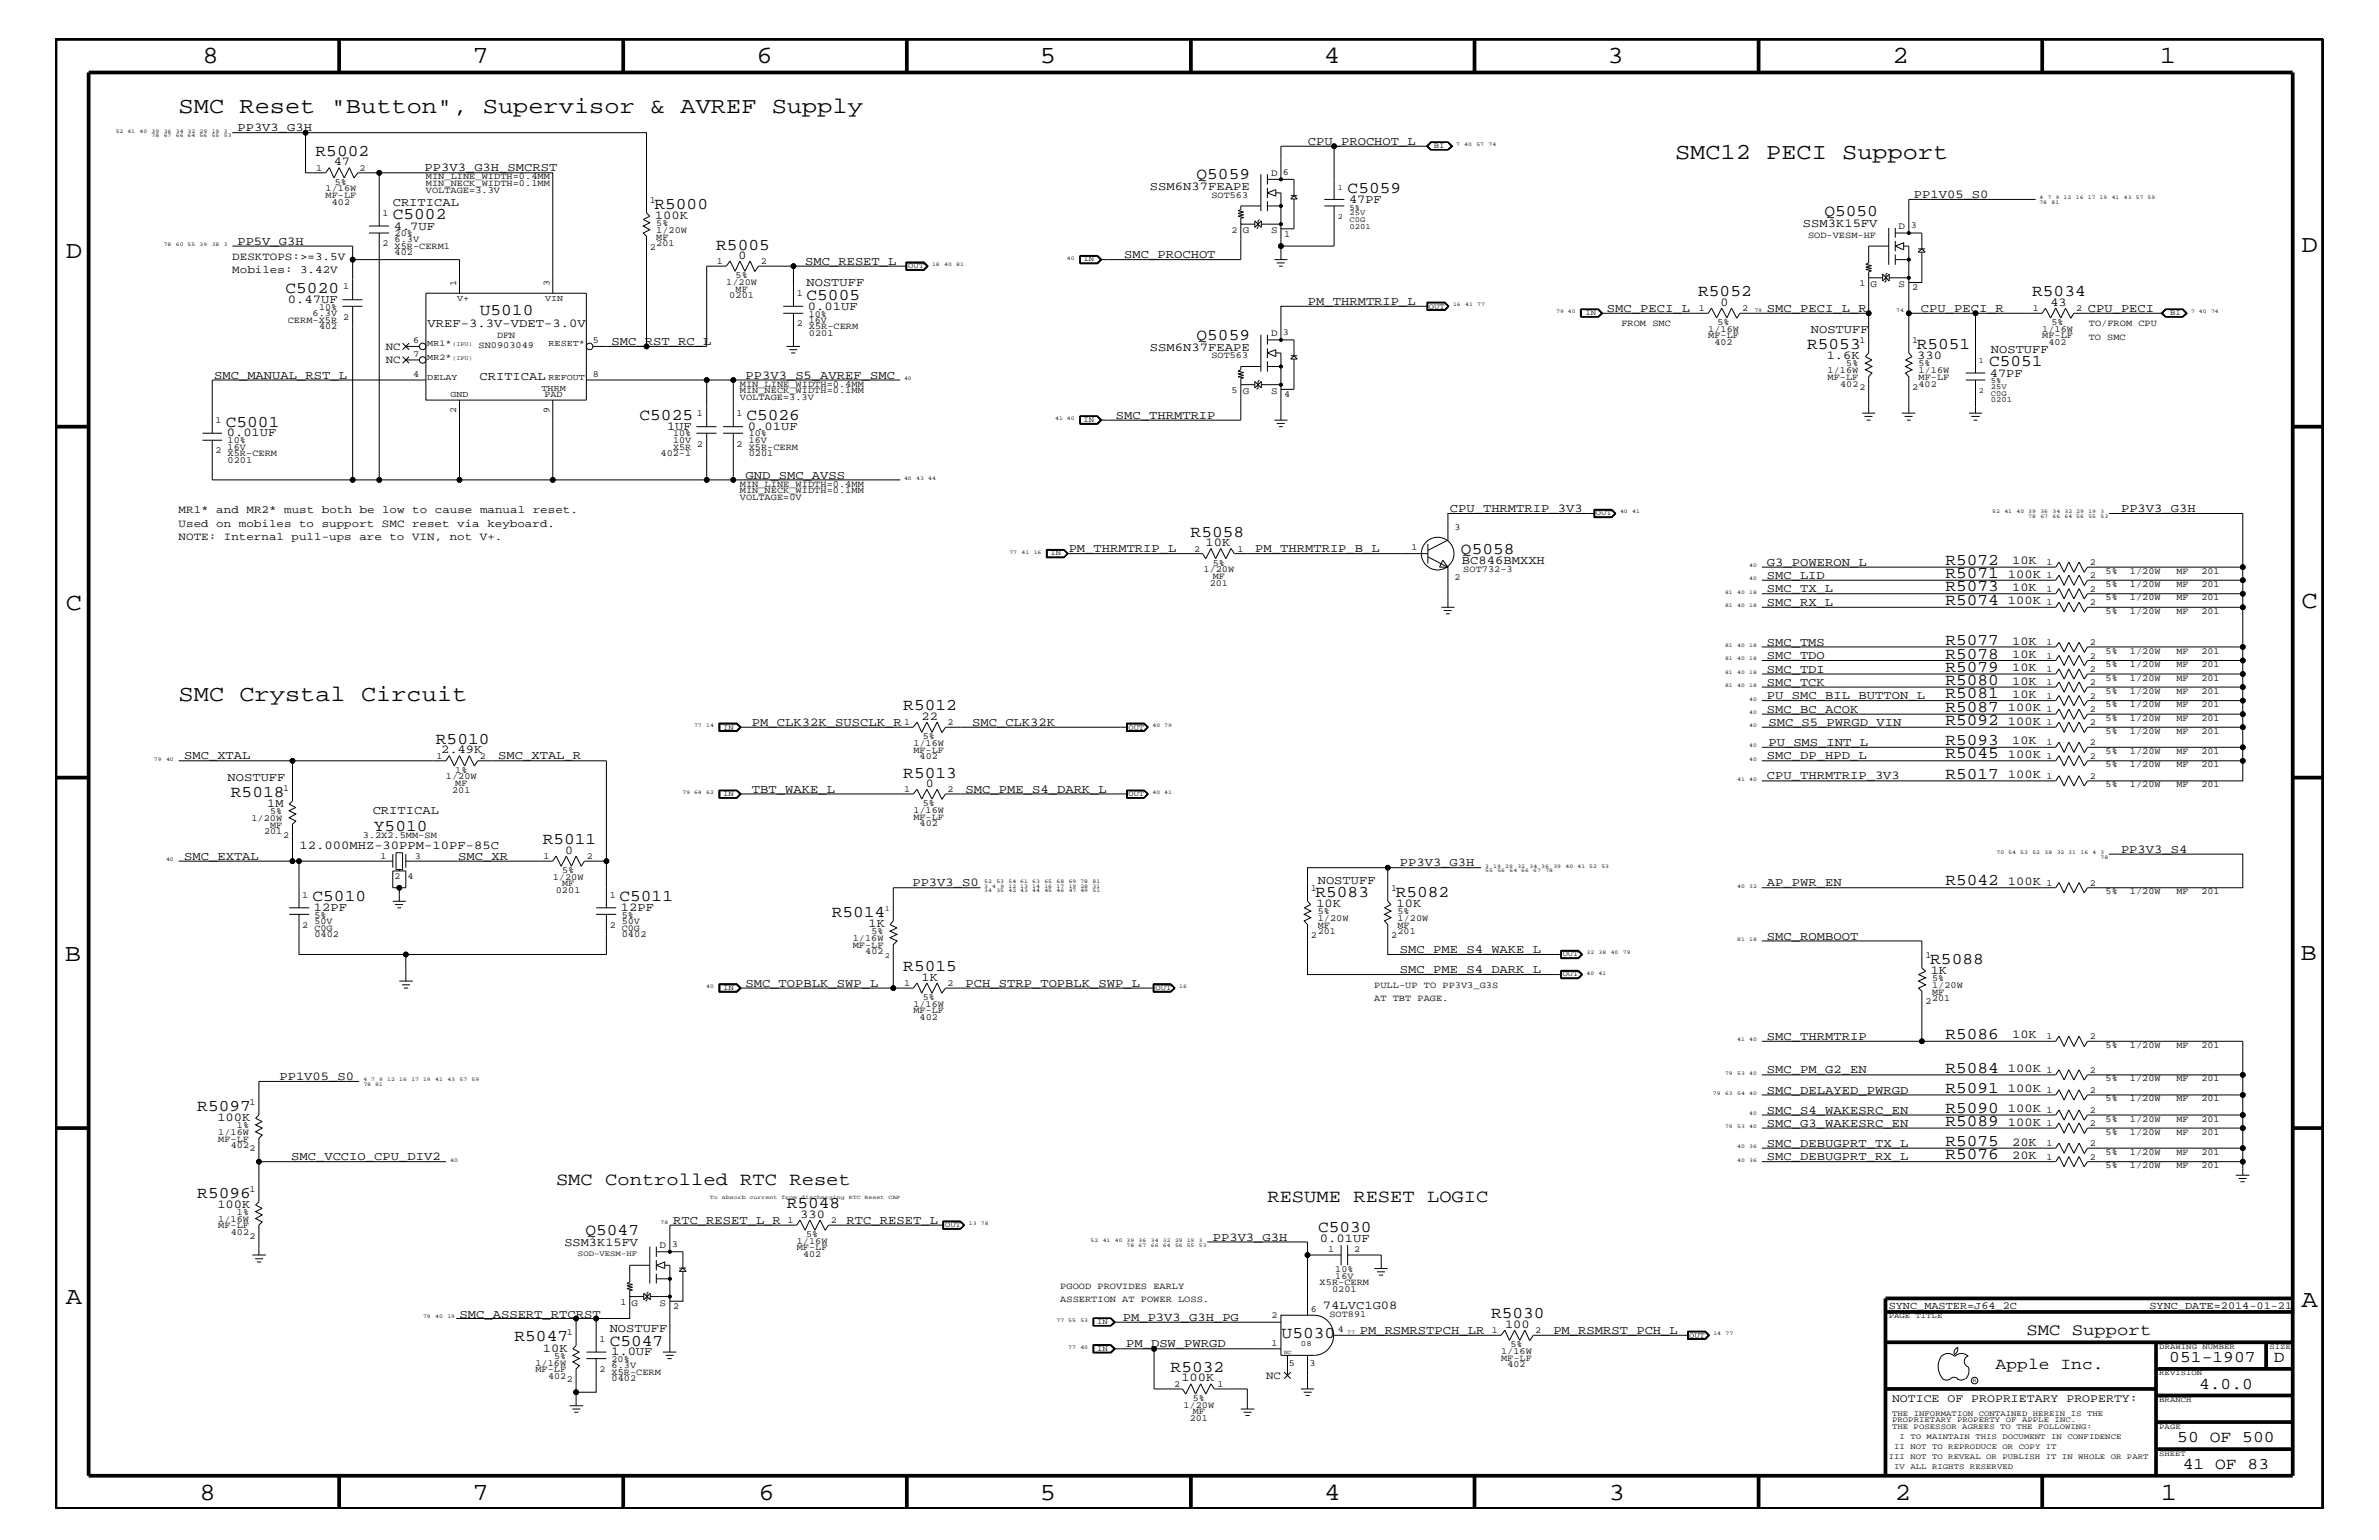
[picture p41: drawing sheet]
<svg xmlns="http://www.w3.org/2000/svg" width="432mm" height="279mm" viewBox="0 0 432 279" stroke-linecap="round" stroke-linejoin="round" font-family="sans-serif">
<defs><g id="words">
<g font-size="4.5">
<text x="36.7" y="11.5">8</text>
<text x="85.8" y="11.5">7</text>
<text x="137.3" y="11.5">6</text>
<text x="188.7" y="11.5">5</text>
<text x="240.3" y="11.5">4</text>
<text x="291.8" y="11.5">3</text>
<text x="343.5" y="11.5">2</text>
<text x="392" y="11.5">1</text>
<text x="11.9" y="46.8">D</text>
<text x="417.7" y="45.7">D</text>
<text x="11.9" y="110.6">C</text>
<text x="417.7" y="110.3">C</text>
<text x="11.8" y="174.3">B</text>
<text x="417.6" y="174.2">B</text>
<text x="11.9" y="236.7">A</text>
<text x="417.7" y="237.1">A</text>
<text x="36.2" y="272.1">8</text>
<text x="85.8" y="272.1">7</text>
<text x="137.7" y="272.1">6</text>
<text x="188.7" y="272.1">5</text>
<text x="240.4" y="272.1">4</text>
<text x="292" y="272.1">3</text>
<text x="343.9" y="272.1">2</text>
<text x="392.2" y="272.1">1</text>
</g>
<g font-size="4.1">
<text x="32.4" y="20.4">SMC Reset &quot;Button&quot;, Supervisor &amp; AVREF Supply</text>
<text x="304" y="28.9">SMC12 PECI Support</text>
<text x="32.4" y="127.1">SMC Crystal Circuit</text>
</g>
<g font-size="3.3">
<text x="100.9" y="215">SMC Controlled RTC Reset</text>
<text x="230" y="218">RESUME RESET LOGIC</text>
</g>
<g font-size="3">
<text x="57.3" y="28.3">R5002</text>
<text x="217.2" y="32.5">Q5059</text>
<text x="244.6" y="35">C5059</text>
<text x="71.3" y="39.8">C5002</text>
<text x="118.8" y="37.9">R5000</text>
<text x="331.1" y="39.2">Q5050</text>
<text x="130" y="45.3">R5005</text>
<text x="51.8" y="53.2">C5020</text>
<text x="308.2" y="53.8">R5052</text>
<text x="368.9" y="53.8">R5034</text>
<text x="87.1" y="57.2">U5010</text>
<text x="146.4" y="54.4">C5005</text>
<text x="217.2" y="61.7">Q5059</text>
<text x="328" y="63.4">R5053</text>
<text x="347.9" y="63.4">R5051</text>
<text x="361" y="66.5">C5051</text>
<text x="41" y="77.4">C5001</text>
<text x="116.1" y="76.2">C5025</text>
<text x="135.5" y="76.2">C5026</text>
<text x="216.1" y="97.4">R5058</text>
<text x="265.2" y="100.4">Q5058</text>
<text x="353.1" y="104.9">R5071</text>
<text x="353.1" y="102.5">R5072</text>
<text x="353.1" y="107.3">R5073</text>
<text x="353.1" y="109.8">R5074</text>
<text x="353.1" y="117">R5077</text>
<text x="353.1" y="119.5">R5078</text>
<text x="353.1" y="121.9">R5079</text>
<text x="353.1" y="124.3">R5080</text>
<text x="164" y="128.9">R5012</text>
<text x="353.1" y="126.7">R5081</text>
<text x="353.1" y="129.1">R5087</text>
<text x="353.1" y="131.6">R5092</text>
<text x="79.1" y="135">R5010</text>
<text x="353.1" y="135.2">R5093</text>
<text x="353.1" y="137.6">R5045</text>
<text x="164" y="141.1">R5013</text>
<text x="353.1" y="141.3">R5017</text>
<text x="41.9" y="144.6">R5018</text>
<text x="67.9" y="150.7">Y5010</text>
<text x="98.5" y="153.2">R5011</text>
<text x="353.1" y="160.6">R5042</text>
<text x="56.7" y="163.5">C5010</text>
<text x="112.4" y="163.5">C5011</text>
<text x="151" y="166.4">R5014</text>
<text x="238.8" y="162.8">R5083</text>
<text x="253.3" y="162.8">R5082</text>
<text x="164" y="176.2">R5015</text>
<text x="350.4" y="174.9">R5088</text>
<text x="353.1" y="188.6">R5086</text>
<text x="353.1" y="194.6">R5084</text>
<text x="35.8" y="201.5">R5097</text>
<text x="353.1" y="201.9">R5090</text>
<text x="353.1" y="198.2">R5091</text>
<text x="353.1" y="208">R5075</text>
<text x="353.1" y="204.3">R5089</text>
<text x="353.1" y="210.3">R5076</text>
<text x="35.8" y="217.3">R5096</text>
<text x="142.8" y="219.2">R5048</text>
<text x="106.3" y="224.1">Q5047</text>
<text x="239.2" y="223.5">C5030</text>
<text x="270.6" y="239.2">R5030</text>
<text x="93.4" y="243.4">R5047</text>
<text x="110.7" y="244.1">C5047</text>
<text x="232.6" y="242.7">U5030</text>
<text x="367.8" y="242.3">SMC Support</text>
<text x="212.5" y="248.9">R5032</text>
<text x="362.2" y="248.4">Apple Inc.</text>
<text x="393.7" y="247.1">051-1907</text>
<text x="399.2" y="252">4.0.0</text>
<text x="412.7" y="247.1">D</text>
<text x="395.2" y="261.6">50 OF 500</text>
<text x="396.2" y="266.6">41 OF 83</text>
</g>
<g font-size="2.2">
<text x="43.1" y="23.8">PP3V3_G3H</text>
<text x="237.4" y="26.3">CPU_PROCHOT_L</text>
<text x="60.6" y="30">47</text>
<text x="77" y="31.1">PP3V3_G3H_SMCRST</text>
<text x="208.7" y="34.5">SSM6N37FEAPE</text>
<text x="347.4" y="35.9">PP1V05_S0</text>
<text x="71.3" y="37.4">CRITICAL</text>
<text x="71.5" y="41.7">4.7UF</text>
<text x="118.9" y="39.7">100K</text>
<text x="244.9" y="36.8">47PF</text>
<text x="327.2" y="41.2">SSM3K15FV</text>
<text x="43.1" y="44.4">PP5V_G3H</text>
<text x="134.1" y="47">0</text>
<text x="204" y="46.8">SMC_PROCHOT</text>
<text x="146.1" y="48">SMC_RESET_L</text>
<text x="146.4" y="51.9">NOSTUFF</text>
<text x="52.2" y="55">0.47UF</text>
<text x="77.6" y="59.4">VREF-3.3V-VDET-3.0V</text>
<text x="146.6" y="56.2">0.01UF</text>
<text x="237.4" y="55.3">PM_THRMTRIP_L</text>
<text x="291.7" y="56.6">SMC_PECI_L</text>
<text x="312.3" y="55.5">0</text>
<text x="320.7" y="56.6">SMC_PECI_L_R</text>
<text x="348.7" y="56.6">CPU_PECI_R</text>
<text x="372.2" y="55.5">43</text>
<text x="379" y="56.6">CPU_PECI</text>
<text x="111" y="62.6">SMC_RST_RC_L</text>
<text x="208.7" y="63.6">SSM6N37FEAPE</text>
<text x="328.7" y="60.4">NOSTUFF</text>
<text x="331.6" y="65.1">1.6K</text>
<text x="348" y="65.1">330</text>
<text x="361.4" y="64">NOSTUFF</text>
<text x="38.9" y="68.7">SMC_MANUAL_RST_L</text>
<text x="87" y="68.9">CRITICAL</text>
<text x="135.3" y="68.7">PP3V3_S5_AVREF_SMC</text>
<text x="361.2" y="68.4">47PF</text>
<text x="202.5" y="76">SMC_THRMTRIP</text>
<text x="41.1" y="79.2">0.01UF</text>
<text x="121.1" y="78">1UF</text>
<text x="135.7" y="78">0.01UF</text>
<text x="135.3" y="86.9">GND_SMC_AVSS</text>
<text x="263.1" y="92.9">CPU_THRMTRIP_3V3</text>
<text x="385" y="92.9">PP3V3_G3H</text>
<text x="194" y="100.2">PM_THRMTRIP_L</text>
<text x="218.8" y="99.1">10K</text>
<text x="227.8" y="100.2">PM_THRMTRIP_B_L</text>
<text x="265.3" y="102.4">BC846BMXXH</text>
<text x="320.7" y="105">SMC_LID</text>
<text x="320.7" y="102.6">G3_POWERON_L</text>
<text x="320.7" y="107.5">SMC_TX_L</text>
<text x="364.4" y="104.8">100K</text>
<text x="365.2" y="102.4">10K</text>
<text x="365.2" y="107.2">10K</text>
<text x="320.7" y="109.9">SMC_RX_L</text>
<text x="364.4" y="109.7">100K</text>
<text x="320.7" y="117.2">SMC_TMS</text>
<text x="320.7" y="119.6">SMC_TDO</text>
<text x="365.2" y="117">10K</text>
<text x="365.2" y="119.3">10K</text>
<text x="320.7" y="122">SMC_TDI</text>
<text x="320.7" y="124.4">SMC_TCK</text>
<text x="365.2" y="121.8">10K</text>
<text x="365.2" y="124.2">10K</text>
<text x="136.5" y="131.7">PM_CLK32K_SUSCLK_R</text>
<text x="167.3" y="130.7">22</text>
<text x="176.4" y="131.7">SMC_CLK32K</text>
<text x="320.7" y="126.9">PU_SMC_BIL_BUTTON_L</text>
<text x="320.7" y="129.3">SMC_BC_ACOK</text>
<text x="321" y="131.7">SMC_S5_PWRGD_VIN</text>
<text x="364.4" y="129.1">100K</text>
<text x="364.4" y="131.5">100K</text>
<text x="365.2" y="126.6">10K</text>
<text x="33.4" y="137.8">SMC_XTAL</text>
<text x="80.1" y="136.7">2.49K</text>
<text x="90.4" y="137.8">SMC_XTAL_R</text>
<text x="320.7" y="137.8">SMC_DP_HPD_L</text>
<text x="321" y="135.3">PU_SMS_INT_L</text>
<text x="364.4" y="137.5">100K</text>
<text x="365.2" y="135.1">10K</text>
<text x="41.3" y="141.7">NOSTUFF</text>
<text x="136.5" y="143.9">TBT_WAKE_L</text>
<text x="168" y="142.8">0</text>
<text x="175.3" y="143.9">SMC_PME_S4_DARK_L</text>
<text x="320.7" y="141.4">CPU_THRMTRIP_3V3</text>
<text x="364.4" y="141.2">100K</text>
<text x="48.5" y="146.4">1M</text>
<text x="67.6" y="147.7">CRITICAL</text>
<text x="33.4" y="156">SMC_EXTAL</text>
<text x="54.4" y="154">12.000MHZ-30PPM-10PF-85C</text>
<text x="83.1" y="156">SMC_XR</text>
<text x="102.6" y="154.9">0</text>
<text x="385" y="154.7">PP3V3_S4</text>
<text x="165.6" y="160.8">PP3V3_S0</text>
<text x="239.2" y="160.5">NOSTUFF</text>
<text x="254.1" y="157.2">PP3V3_G3H</text>
<text x="320.7" y="160.8">AP_PWR_EN</text>
<text x="364.4" y="160.6">100K</text>
<text x="57" y="165.3">12PF</text>
<text x="112.7" y="165.3">12PF</text>
<text x="238.9" y="164.5">10K</text>
<text x="253.5" y="164.5">10K</text>
<text x="157.6" y="168.2">1K</text>
<text x="254.1" y="172.9">SMC_PME_S4_WAKE_L</text>
<text x="320.7" y="170.5">SMC_ROMBOOT</text>
<text x="135.3" y="179">SMC_TOPBLK_SWP_L</text>
<text x="167.3" y="177.9">1K</text>
<text x="175.3" y="179">PCH_STRP_TOPBLK_SWP_L</text>
<text x="254.1" y="176.6">SMC_PME_S4_DARK_L</text>
<text x="350.4" y="176.7">1K</text>
<text x="320.7" y="188.7">SMC_THRMTRIP</text>
<text x="365.2" y="188.4">10K</text>
<text x="50.7" y="195.9">PP1V05_S0</text>
<text x="320.7" y="194.8">SMC_PM_G2_EN</text>
<text x="364.4" y="194.5">100K</text>
<text x="39.5" y="203.4">100K</text>
<text x="320.7" y="202">SMC_S4_WAKESRC_EN</text>
<text x="320.7" y="198.4">SMC_DELAYED_PWRGD</text>
<text x="364.4" y="201.8">100K</text>
<text x="364.4" y="198.1">100K</text>
<text x="320.7" y="208.1">SMC_DEBUGPRT_TX_L</text>
<text x="320.7" y="204.4">SMC_G3_WAKESRC_EN</text>
<text x="364.4" y="204.2">100K</text>
<text x="365.2" y="207.9">20K</text>
<text x="52.8" y="210.5">SMC_VCCIO_CPU_DIV2</text>
<text x="320.7" y="210.5">SMC_DEBUGPRT_RX_L</text>
<text x="365.2" y="210.3">20K</text>
<text x="39.5" y="219.1">100K</text>
<text x="145.2" y="220.9">330</text>
<text x="102.4" y="226">SSM3K15FV</text>
<text x="122.2" y="222">RTC_RESET_L_R</text>
<text x="153.7" y="222">RTC_RESET_L</text>
<text x="220.1" y="225.1">PP3V3_G3H</text>
<text x="239.6" y="225.3">0.01UF</text>
<text x="83.4" y="239">SMC_ASSERT_RTCRST</text>
<text x="203.8" y="239.6">PM_P3V3_G3H_PG</text>
<text x="240.1" y="237.4">74LVC1G08</text>
<text x="98.6" y="245.2">10K</text>
<text x="110.7" y="241.7">NOSTUFF</text>
<text x="110.9" y="245.9">1.0UF</text>
<text x="204.4" y="244.5">PM_DSW_PWRGD</text>
<text x="246.8" y="242">PM_RSMRSTPCH_LR</text>
<text x="273.2" y="240.9">100</text>
<text x="281.9" y="242">PM_RSMRST_PCH_L</text>
<text x="214.4" y="250.6">100K</text>
</g>
<text font-size="2.1" x="343.4" y="254.4">NOTICE OF PROPRIETARY PROPERTY:</text>
<g font-size="2">
<text x="42.2" y="47.1">DESKTOPS:&gt;=3.5V</text>
<text x="42.2" y="49.6">Mobiles: 3.42V</text>
<text x="70" y="63.4">NC</text>
<text x="70" y="65.9">NC</text>
<text x="32.4" y="95.6">Used on mobiles to support SMC reset via keyboard.</text>
<text x="32.4" y="93.2">MR1* and MR2* must both be low to cause manual reset.</text>
<text x="32.4" y="98">NOTE: Internal pull-ups are to VIN, not V+.</text>
<text x="229.8" y="250.1">NC</text>
</g>
<g font-size="1.9">
<text x="342.8" y="237.4">SYNC_MASTER=J64_2C</text>
<text x="390.1" y="237.4">SYNC_DATE=2014-01-21</text>
</g>
<g font-size="1.8">
<text x="230.7" y="31.9">D</text>
<text x="344.6" y="41.5">D</text>
<text x="225.6" y="42.4">G</text>
<text x="230.7" y="42.4">S</text>
<text x="339.5" y="52.1">G</text>
<text x="344.6" y="52.1">S</text>
<text x="230.7" y="60.9">D</text>
<text x="225.6" y="71.5">G</text>
<text x="230.7" y="71.5">S</text>
<text x="119.7" y="226.4">D</text>
<text x="114.6" y="236.9">G</text>
<text x="119.7" y="236.9">S</text>
</g>
<g font-size="1.7">
<text x="57.4" y="31">1</text>
<text x="59.1" y="35.9">MF-LF</text>
<text x="59.1" y="34.7">1/16W</text>
<text x="60.8" y="33.6">5%</text>
<text x="65.3" y="31">2</text>
<text x="77.3" y="35">VOLTAGE=3.3V</text>
<text x="77.3" y="33.7">MIN_NECK_WIDTH=0.1MM</text>
<text x="77.3" y="32.5">MIN_LINE_WIDTH=0.4MM</text>
<text x="219.9" y="35.8">SOT563</text>
<text x="232.8" y="31.7">6</text>
<text x="60.2" y="37.2">402</text>
<text x="69.4" y="39.2">1</text>
<text x="117.9" y="36.8">1</text>
<text x="119.1" y="41">5%</text>
<text x="346.8" y="41.4">3</text>
<text x="69.4" y="44.6">2</text>
<text x="71.6" y="42.9">20%</text>
<text x="71.6" y="44">6.3V</text>
<text x="71.6" y="45.2">X5R-CERM1</text>
<text x="71.6" y="46.3">402</text>
<text x="117.9" y="45.3">2</text>
<text x="119.1" y="43.5">MF</text>
<text x="119.1" y="42.3">1/20W</text>
<text x="119.1" y="44.6">201</text>
<text x="130.1" y="47.9">1</text>
<text x="138.1" y="47.9">2</text>
<text x="223.5" y="42.3">2</text>
<text x="233.1" y="43">1</text>
<text x="328.2" y="43.1">SOD-VESM-HF</text>
<text x="62.3" y="52.5">1</text>
<text x="82.8" y="51.9" transform="rotate(-90 82.8 51.9)">1</text>
<text x="99.7" y="51.9" transform="rotate(-90 99.7 51.9)">3</text>
<text x="131.8" y="51.7">1/20W</text>
<text x="133.5" y="52.9">MF</text>
<text x="133.5" y="50.5">5%</text>
<text x="144.6" y="53.8">1</text>
<text x="337.5" y="51.9">1</text>
<text x="347" y="52.7">2</text>
<text x="52.2" y="58.5">CERM-X5R</text>
<text x="56.7" y="57.3">6.3V</text>
<text x="57.9" y="59.7">402</text>
<text x="57.9" y="56.2">10%</text>
<text x="62.3" y="58">2</text>
<text x="132.4" y="54.1">0201</text>
<text x="144.6" y="59.2">2</text>
<text x="146.8" y="59.7">X5R-CERM</text>
<text x="146.8" y="57.4">10%</text>
<text x="146.8" y="58.5">16V</text>
<text x="294.3" y="59.2">FROM SMC</text>
<text x="308.4" y="56.4">1</text>
<text x="311.7" y="59">5%</text>
<text x="316.2" y="56.4">2</text>
<text x="369" y="56.4">1</text>
<text x="372.4" y="59">5%</text>
<text x="376.9" y="56.4">2</text>
<text x="379.1" y="59.2">TO/FROM CPU</text>
<text x="75" y="64.7">7</text>
<text x="75" y="62.3">6</text>
<text x="86.9" y="63.2">SN0903049</text>
<text x="90.2" y="61.3">DFN</text>
<text x="107.6" y="62.3">5</text>
<text x="146.8" y="60.9">0201</text>
<text x="219.9" y="64.9">SOT563</text>
<text x="232.8" y="60.8">3</text>
<text x="310" y="61.4">MF-LF</text>
<text x="310" y="60.2">1/16W</text>
<text x="311.2" y="62.6">402</text>
<text x="337.5" y="62.3">1</text>
<text x="347" y="62.3">1</text>
<text x="370.7" y="61.4">MF-LF</text>
<text x="370.7" y="60.2">1/16W</text>
<text x="371.8" y="62.6">402</text>
<text x="379.1" y="61.7">TO SMC</text>
<text x="75" y="68.4">4</text>
<text x="107.6" y="68.4">8</text>
<text x="134.3" y="70.1">MIN_LINE_WIDTH=0.4MM</text>
<text x="134.3" y="71.3">MIN_NECK_WIDTH=0.1MM</text>
<text x="223.5" y="71.3">5</text>
<text x="331.7" y="67.7">1/16W</text>
<text x="331.7" y="68.9">MF-LF</text>
<text x="334" y="70.1">402</text>
<text x="335.1" y="66.5">5%</text>
<text x="337.5" y="70.7">2</text>
<text x="347" y="70.7">2</text>
<text x="348.2" y="68.9">MF-LF</text>
<text x="348.2" y="70.1">402</text>
<text x="348.2" y="67.7">1/16W</text>
<text x="348.2" y="66.5">5%</text>
<text x="39.1" y="76.8">1</text>
<text x="82.8" y="74.9" transform="rotate(-90 82.8 74.9)">2</text>
<text x="98.8" y="72.1">PAD</text>
<text x="99.7" y="74.9" transform="rotate(-90 99.7 74.9)">9</text>
<text x="126.5" y="75.6">1</text>
<text x="133.7" y="75.6">1</text>
<text x="134.3" y="72.6">VOLTAGE=3.3V</text>
<text x="233.1" y="72.1">4</text>
<text x="39.1" y="82.2">2</text>
<text x="41.3" y="82.7">X5R-CERM</text>
<text x="41.3" y="83.9">0201</text>
<text x="41.3" y="80.5">10%</text>
<text x="41.3" y="81.6">16V</text>
<text x="119.9" y="82.7">402-1</text>
<text x="122.2" y="81.6">X5R</text>
<text x="122.2" y="79.2">10%</text>
<text x="122.2" y="80.3">10V</text>
<text x="126.5" y="81.1">2</text>
<text x="133.7" y="81.1">2</text>
<text x="135.9" y="81.6">X5R-CERM</text>
<text x="135.9" y="82.7">0201</text>
<text x="135.9" y="79.2">10%</text>
<text x="135.9" y="80.3">16V</text>
<text x="134.3" y="88.3">MIN_LINE_WIDTH=0.4MM</text>
<text x="134.3" y="89.5">MIN_NECK_WIDTH=0.1MM</text>
<text x="134.3" y="90.7">VOLTAGE=0V</text>
<text x="216.7" y="100.1">2</text>
<text x="224.6" y="100.1">1</text>
<text x="256.2" y="99.9">1</text>
<text x="264" y="96.2">3</text>
<text x="218.4" y="103.8">1/20W</text>
<text x="219.6" y="106.3">201</text>
<text x="220.1" y="105">MF</text>
<text x="220.1" y="102.6">5%</text>
<text x="264" y="105.3">2</text>
<text x="265.6" y="103.8">SOT732-3</text>
<text x="371.4" y="104.9">1</text>
<text x="371.4" y="102.5">1</text>
<text x="371.4" y="107.4">1</text>
<text x="379.3" y="104.9">2</text>
<text x="379.3" y="102.5">2</text>
<text x="379.3" y="107.4">2</text>
<text x="382.2" y="106.5">5%</text>
<text x="382.2" y="104.1">5%</text>
<text x="386.6" y="106.5">1/20W</text>
<text x="386.6" y="104.1">1/20W</text>
<text x="395.1" y="106.5">MF</text>
<text x="395.1" y="104.1">MF</text>
<text x="399.6" y="106.5">201</text>
<text x="399.6" y="104.1">201</text>
<text x="371.4" y="109.8">1</text>
<text x="379.3" y="109.8">2</text>
<text x="382.2" y="108.9">5%</text>
<text x="382.2" y="111.4">5%</text>
<text x="386.6" y="108.9">1/20W</text>
<text x="386.6" y="111.4">1/20W</text>
<text x="395.1" y="108.9">MF</text>
<text x="395.1" y="111.4">MF</text>
<text x="399.6" y="108.9">201</text>
<text x="399.6" y="111.4">201</text>
<text x="371.4" y="117">1</text>
<text x="371.4" y="119.5">1</text>
<text x="379.3" y="117">2</text>
<text x="379.3" y="119.5">2</text>
<text x="382.2" y="118.6">5%</text>
<text x="386.6" y="118.6">1/20W</text>
<text x="395.1" y="118.6">MF</text>
<text x="399.6" y="118.6">201</text>
<text x="371.4" y="121.9">1</text>
<text x="371.4" y="124.3">1</text>
<text x="379.3" y="121.9">2</text>
<text x="379.3" y="124.3">2</text>
<text x="382.2" y="121">5%</text>
<text x="382.2" y="123.5">5%</text>
<text x="382.2" y="125.9">5%</text>
<text x="386.6" y="121">1/20W</text>
<text x="386.6" y="123.5">1/20W</text>
<text x="386.6" y="125.9">1/20W</text>
<text x="395.1" y="121">MF</text>
<text x="395.1" y="123.5">MF</text>
<text x="395.1" y="125.9">MF</text>
<text x="399.6" y="121">201</text>
<text x="399.6" y="123.5">201</text>
<text x="399.6" y="125.9">201</text>
<text x="164.1" y="131.6">1</text>
<text x="172" y="131.6">2</text>
<text x="371.4" y="126.8">1</text>
<text x="371.4" y="129.1">1</text>
<text x="371.4" y="131.6">1</text>
<text x="379.3" y="126.8">2</text>
<text x="379.3" y="129.1">2</text>
<text x="379.3" y="131.6">2</text>
<text x="382.2" y="128.3">5%</text>
<text x="382.2" y="130.8">5%</text>
<text x="386.6" y="128.3">1/20W</text>
<text x="386.6" y="130.8">1/20W</text>
<text x="395.1" y="128.3">MF</text>
<text x="395.1" y="130.8">MF</text>
<text x="399.6" y="128.3">201</text>
<text x="399.6" y="130.8">201</text>
<text x="79.2" y="137.7">1</text>
<text x="87.1" y="137.7">2</text>
<text x="165.8" y="136.6">MF-LF</text>
<text x="165.8" y="135.3">1/16W</text>
<text x="166.9" y="137.8">402</text>
<text x="167.5" y="134.1">5%</text>
<text x="371.4" y="135.2">1</text>
<text x="371.4" y="137.7">1</text>
<text x="379.3" y="135.2">2</text>
<text x="379.3" y="137.7">2</text>
<text x="382.2" y="133.2">5%</text>
<text x="382.2" y="136.8">5%</text>
<text x="386.6" y="133.2">1/20W</text>
<text x="386.6" y="136.8">1/20W</text>
<text x="395.1" y="133.2">MF</text>
<text x="395.1" y="136.8">MF</text>
<text x="399.6" y="133.2">201</text>
<text x="399.6" y="136.8">201</text>
<text x="51.4" y="143.5">1</text>
<text x="80.9" y="141.4">1/20W</text>
<text x="82.1" y="143.9">201</text>
<text x="82.6" y="140.2">1%</text>
<text x="82.6" y="142.6">MF</text>
<text x="164.1" y="143.7">1</text>
<text x="172" y="143.7">2</text>
<text x="371.4" y="141.3">1</text>
<text x="379.3" y="141.3">2</text>
<text x="382.2" y="142.9">5%</text>
<text x="382.2" y="139.2">5%</text>
<text x="386.6" y="142.9">1/20W</text>
<text x="386.6" y="139.2">1/20W</text>
<text x="395.1" y="142.9">MF</text>
<text x="395.1" y="139.2">MF</text>
<text x="399.6" y="142.9">201</text>
<text x="399.6" y="139.2">201</text>
<text x="45.6" y="149">1/20W</text>
<text x="49" y="147.7">5%</text>
<text x="165.8" y="148.7">MF-LF</text>
<text x="165.8" y="147.5">1/16W</text>
<text x="166.9" y="149.9">402</text>
<text x="167.5" y="146.2">5%</text>
<text x="47.9" y="151.3">201</text>
<text x="49" y="150.1">MF</text>
<text x="51.4" y="152">2</text>
<text x="65.8" y="152.1">3.2X2.5MM-SM</text>
<text x="69" y="155.8">1</text>
<text x="75.3" y="155.8">3</text>
<text x="98.6" y="155.8">1</text>
<text x="106.5" y="155.8">2</text>
<text x="71.6" y="159.5">2</text>
<text x="74" y="159.5">4</text>
<text x="100.3" y="159.6">1/20W</text>
<text x="100.9" y="162">0201</text>
<text x="102" y="160.8">MF</text>
<text x="102" y="158.4">5%</text>
<text x="237.9" y="161.7">1</text>
<text x="252.5" y="161.7">1</text>
<text x="371.4" y="160.7">1</text>
<text x="379.3" y="160.7">2</text>
<text x="54.9" y="162.8">1</text>
<text x="57.1" y="167.6">50V</text>
<text x="57.1" y="166.5">5%</text>
<text x="110.7" y="162.8">1</text>
<text x="112.9" y="167.6">50V</text>
<text x="112.9" y="166.5">5%</text>
<text x="239.2" y="165.9">5%</text>
<text x="239.2" y="167.1">1/20W</text>
<text x="253.7" y="167.1">1/20W</text>
<text x="253.7" y="165.9">5%</text>
<text x="382.2" y="162.2">5%</text>
<text x="386.6" y="162.2">1/20W</text>
<text x="395.1" y="162.2">MF</text>
<text x="399.6" y="162.2">201</text>
<text x="54.9" y="168.3">2</text>
<text x="57.1" y="168.9">C0G</text>
<text x="57.1" y="170">0402</text>
<text x="110.7" y="168.3">2</text>
<text x="112.9" y="168.9">C0G</text>
<text x="112.9" y="170">0402</text>
<text x="154.8" y="172">MF-LF</text>
<text x="154.8" y="170.7">1/16W</text>
<text x="157.1" y="173.2">402</text>
<text x="158.2" y="169.5">5%</text>
<text x="237.9" y="170.1">2</text>
<text x="239.2" y="169.5">201</text>
<text x="239.2" y="168.3">MF</text>
<text x="252.5" y="170.1">2</text>
<text x="253.7" y="168.3">MF</text>
<text x="253.7" y="169.5">201</text>
<text x="349.5" y="173.8">1</text>
<text x="164.1" y="178.8">1</text>
<text x="172" y="178.8">2</text>
<text x="249.4" y="179.3">PULL-UP TO PP3V3_G3S</text>
<text x="350.7" y="178">5%</text>
<text x="350.7" y="179.3">1/20W</text>
<text x="165.8" y="183.8">MF-LF</text>
<text x="165.8" y="182.7">1/16W</text>
<text x="166.9" y="185">402</text>
<text x="167.5" y="181.4">5%</text>
<text x="249.4" y="181.6">AT TBT PAGE.</text>
<text x="349.5" y="182.2">2</text>
<text x="350.7" y="181.6">201</text>
<text x="350.7" y="180.5">MF</text>
<text x="371.4" y="188.6">1</text>
<text x="379.3" y="188.6">2</text>
<text x="382.2" y="190.2">5%</text>
<text x="386.6" y="190.2">1/20W</text>
<text x="395.1" y="190.2">MF</text>
<text x="399.6" y="190.2">201</text>
<text x="371.4" y="194.7">1</text>
<text x="379.3" y="194.7">2</text>
<text x="382.2" y="196.2">5%</text>
<text x="386.6" y="196.2">1/20W</text>
<text x="395.1" y="196.2">MF</text>
<text x="399.6" y="196.2">201</text>
<text x="45.3" y="200.4">1</text>
<text x="371.4" y="201.9">1</text>
<text x="371.4" y="198.2">1</text>
<text x="379.3" y="201.9">2</text>
<text x="379.3" y="198.2">2</text>
<text x="382.2" y="203.5">5%</text>
<text x="382.2" y="199.8">5%</text>
<text x="386.6" y="203.5">1/20W</text>
<text x="386.6" y="199.8">1/20W</text>
<text x="395.1" y="203.5">MF</text>
<text x="395.1" y="199.8">MF</text>
<text x="399.6" y="203.5">201</text>
<text x="399.6" y="199.8">201</text>
<text x="39.6" y="205.9">1/16W</text>
<text x="39.6" y="207.1">MF-LF</text>
<text x="41.9" y="208.3">402</text>
<text x="43" y="204.7">1%</text>
<text x="45.3" y="208.9">2</text>
<text x="371.4" y="204.3">1</text>
<text x="371.4" y="208">1</text>
<text x="379.3" y="204.3">2</text>
<text x="379.3" y="208">2</text>
<text x="382.2" y="209.6">5%</text>
<text x="382.2" y="205.9">5%</text>
<text x="386.6" y="209.6">1/20W</text>
<text x="386.6" y="205.9">1/20W</text>
<text x="395.1" y="209.6">MF</text>
<text x="395.1" y="205.9">MF</text>
<text x="399.6" y="209.6">201</text>
<text x="399.6" y="205.9">201</text>
<text x="371.4" y="210.4">1</text>
<text x="379.3" y="210.4">2</text>
<text x="382.2" y="211.9">5%</text>
<text x="386.6" y="211.9">1/20W</text>
<text x="395.1" y="211.9">MF</text>
<text x="399.6" y="211.9">201</text>
<text x="39.6" y="221.7">1/16W</text>
<text x="43" y="220.4">1%</text>
<text x="45.3" y="216.2">1</text>
<text x="142.9" y="221.9">1</text>
<text x="150.8" y="221.9">2</text>
<text x="39.6" y="222.9">MF-LF</text>
<text x="41.9" y="224.1">402</text>
<text x="45.3" y="224.7">2</text>
<text x="121.9" y="226.3">3</text>
<text x="144.6" y="226.9">MF-LF</text>
<text x="144.6" y="225.7">1/16W</text>
<text x="146.3" y="224.5">5%</text>
<text x="241" y="227.1">1</text>
<text x="245.8" y="227.1">2</text>
<text x="145.8" y="228.1">402</text>
<text x="192.4" y="233.8">PGOOD PROVIDES EARLY</text>
<text x="239.5" y="233.2">X5R-CERM</text>
<text x="242.4" y="232">16V</text>
<text x="242.4" y="230.7">10%</text>
<text x="112.6" y="236.8">1</text>
<text x="122.2" y="237.5">2</text>
<text x="192.4" y="236.2">ASSERTION AT POWER LOSS.</text>
<text x="230.8" y="239.2">2</text>
<text x="237.9" y="238">6</text>
<text x="241.3" y="238.9">SOT891</text>
<text x="241.8" y="234.4">0201</text>
<text x="102.9" y="242.3">1</text>
<text x="108.8" y="243.5">1</text>
<text x="230.8" y="244.1">1</text>
<text x="242.8" y="241.7">4</text>
<text x="270.8" y="241.9">1</text>
<text x="272.5" y="245.6">1/16W</text>
<text x="274.2" y="244.5">5%</text>
<text x="278.6" y="241.9">2</text>
<text x="97.2" y="247.8">1/16W</text>
<text x="97.2" y="248.9">MF-LF</text>
<text x="99.5" y="250.1">402</text>
<text x="100.6" y="246.5">5%</text>
<text x="102.9" y="250.7">2</text>
<text x="108.8" y="248.9">2</text>
<text x="111" y="247.1">20%</text>
<text x="111" y="248.2">6.3V</text>
<text x="111" y="250.6">0402</text>
<text x="111" y="249.5">X5R-CERM</text>
<text x="213.1" y="251.6">2</text>
<text x="221" y="251.6">1</text>
<text x="233.9" y="247.8">5</text>
<text x="237.7" y="247.8">3</text>
<text x="272.5" y="246.9">MF-LF</text>
<text x="273.6" y="248.1">402</text>
<text x="214.8" y="255.4">1/20W</text>
<text x="215.9" y="257.8">201</text>
<text x="216.5" y="256.6">MF</text>
<text x="216.5" y="254.2">5%</text>
</g>
<g font-size="1.6">
<text x="83" y="54.6">V+</text>
<text x="99" y="54.6">VIN</text>
<text x="77.6" y="62.9">MR1*</text>
<text x="77.6" y="65.3">MR2*</text>
<text x="99.6" y="62.9">RESET*</text>
<text x="77.6" y="68.9">DELAY</text>
<text x="98.3" y="70.9">THRM</text>
<text x="99.6" y="68.9">REFOUT</text>
<text x="81.8" y="72.1">GND</text>
</g>
<g font-size="1.4">
<text x="260.3" y="26.9">BI</text>
<text x="242.8" y="34.4">1</text>
<text x="242.8" y="39.8">2</text>
<text x="244.9" y="38">5%</text>
<text x="244.9" y="41.5">0201</text>
<text x="244.9" y="40.3">C0G</text>
<text x="244.9" y="39.1">25V</text>
<text x="196.7" y="47.4">IN</text>
<text x="164.8" y="48.7">OUT</text>
<text x="259.3" y="56">OUT</text>
<text x="287.8" y="57.2">IN</text>
<text x="393.9" y="57.2">BI</text>
<text x="359.2" y="65.9">1</text>
<text x="359.2" y="71.3">2</text>
<text x="361.4" y="70.6">25V</text>
<text x="361.4" y="71.8">C0G</text>
<text x="361.4" y="69.5">5%</text>
<text x="196.7" y="76.6">IN</text>
<text x="361.4" y="73">0201</text>
<text x="289.6" y="93.5">OUT</text>
<text x="190.7" y="100.8">IN</text>
<text x="131.2" y="132.4">IN</text>
<text x="204.8" y="132.4">OUT</text>
<text x="131.2" y="144.5">IN</text>
<text x="204.8" y="144.5">OUT</text>
<text x="160.6" y="165.3">1</text>
<text x="160.6" y="173.8">2</text>
<text x="283.6" y="173.5">OUT</text>
<text x="131.2" y="179.6">IN</text>
<text x="209.7" y="179.6">OUT</text>
<text x="283.6" y="177.2">OUT</text>
<text x="104.9" y="228">SOD-VESM-HF</text>
<text x="171.5" y="222.6">OUT</text>
<text x="342.8" y="239.2">PAGE TITLE</text>
<text x="199.1" y="240.2">IN</text>
<text x="199.1" y="245.1">IN</text>
<text x="236.1" y="244.1">08</text>
<text x="306.6" y="242.7">OUT</text>
<text x="391.9" y="244.7">DRAWING NUMBER</text>
<text x="411.9" y="244.7">SIZE</text>
<text x="391.9" y="249.5">REVISION</text>
<text x="343.4" y="256.8">THE INFORMATION CONTAINED HEREIN IS THE</text>
<text x="391.9" y="254.4">BRANCH</text>
<text x="343.4" y="258">PROPRIETARY PROPERTY OF APPLE INC.</text>
<text x="343.4" y="259.3">THE POSESSOR AGREES TO THE FOLLOWING:</text>
<text x="343.8" y="262.9">II NOT TO REPRODUCE OR COPY IT</text>
<text x="344.8" y="261.1">I TO MAINTAIN THIS DOCUMENT IN CONFIDENCE</text>
<text x="391.9" y="259.3">PAGE</text>
<text x="342.8" y="264.7">III NOT TO REVEAL OR PUBLISH IT IN WHOLE OR PART</text>
<text x="343.8" y="266.6">IV ALL RIGHTS RESERVED</text>
<text x="391.9" y="264.1">SHEET</text>
</g>
<g font-size="1.1">
<text x="82.1" y="62.9">(IPU)</text>
<text x="82.1" y="65.3">(IPU)</text>
</g>
<g font-size="1">
<text x="21" y="24.1">52 41</text>
<text x="25.3" y="24.1">40</text>
<text x="27.5" y="24.9">78</text>
<text x="27.5" y="24.1">39</text>
<text x="29.7" y="24.9">67</text>
<text x="29.7" y="24.1">36</text>
<text x="31.9" y="24.9">66 64</text>
<text x="31.9" y="24.1">34 32</text>
<text x="36.2" y="24.9">56</text>
<text x="36.2" y="24.1">29</text>
<text x="38.4" y="24.9">55</text>
<text x="38.4" y="24.1">19</text>
<text x="40.6" y="24.9">53</text>
<text x="40.6" y="24.1">3</text>
<text x="264.3" y="26.5">7</text>
<text x="265.8" y="26.5">40</text>
<text x="268" y="26.5">57</text>
<text x="270.2" y="26.5">74</text>
<text x="370.2" y="36.2">4</text>
<text x="370.2" y="37">78</text>
<text x="371.7" y="36.2">7</text>
<text x="372.4" y="37">81</text>
<text x="373.1" y="36.2">9</text>
<text x="374.6" y="36.2">12</text>
<text x="376.8" y="36.2">16</text>
<text x="379" y="36.2">17 19</text>
<text x="383.3" y="36.2">41</text>
<text x="385.5" y="36.2">43</text>
<text x="387.7" y="36.2">57 59</text>
<text x="29.7" y="44.6">78</text>
<text x="31.9" y="44.6">60 55</text>
<text x="36.2" y="44.6">39</text>
<text x="38.4" y="44.6">38</text>
<text x="40.6" y="44.6">3</text>
<text x="193.6" y="47.1">40</text>
<text x="169.2" y="48.3">18</text>
<text x="171.4" y="48.3">40</text>
<text x="173.6" y="48.3">81</text>
<text x="263.7" y="55.6">16</text>
<text x="265.9" y="55.6">41</text>
<text x="268.1" y="55.6">77</text>
<text x="282.4" y="56.8">79 40</text>
<text x="318.4" y="56.6">79</text>
<text x="344.2" y="56.6">74</text>
<text x="397.7" y="56.8">7</text>
<text x="399.1" y="56.8">40</text>
<text x="401.3" y="56.8">74</text>
<text x="164.1" y="68.9">40</text>
<text x="191.5" y="76.2">41 40</text>
<text x="164.1" y="87.1">40</text>
<text x="166.3" y="87.1">43</text>
<text x="168.5" y="87.1">44</text>
<text x="294" y="93.2">40</text>
<text x="296.2" y="93.2">41</text>
<text x="361.6" y="93.2">52</text>
<text x="363.8" y="93.2">41</text>
<text x="366" y="93.2">40 39</text>
<text x="368.1" y="94">78</text>
<text x="370.3" y="93.2">36</text>
<text x="370.3" y="94">67</text>
<text x="372.5" y="94">66</text>
<text x="372.5" y="93.2">34</text>
<text x="374.7" y="93.2">32 29</text>
<text x="374.7" y="94">64 56</text>
<text x="379.1" y="93.2">19</text>
<text x="379.1" y="94">55</text>
<text x="381.3" y="93.2">3</text>
<text x="381.3" y="94">53</text>
<text x="183.2" y="100.4">77</text>
<text x="185.4" y="100.4">41</text>
<text x="187.6" y="100.4">16</text>
<text x="313.1" y="107.7">81</text>
<text x="315.3" y="107.7">40</text>
<text x="317.5" y="105.3">40</text>
<text x="317.5" y="102.9">40</text>
<text x="317.5" y="107.7">18</text>
<text x="313.1" y="110.2">81</text>
<text x="315.3" y="110.2">40</text>
<text x="317.5" y="110.2">18</text>
<text x="313.1" y="117.4">81</text>
<text x="313.1" y="119.8">81</text>
<text x="315.3" y="117.4">40</text>
<text x="315.3" y="119.8">40</text>
<text x="317.5" y="117.4">18</text>
<text x="317.5" y="119.8">18</text>
<text x="313.1" y="122.3">81</text>
<text x="313.1" y="124.7">81</text>
<text x="315.3" y="122.3">40</text>
<text x="315.3" y="124.7">40</text>
<text x="317.5" y="122.3">18</text>
<text x="317.5" y="124.7">18</text>
<text x="126" y="131.9">77</text>
<text x="128.2" y="131.9">14</text>
<text x="209.2" y="131.9">40 79</text>
<text x="317.5" y="127.1">40</text>
<text x="317.5" y="129.6">40</text>
<text x="317.5" y="131.9">40</text>
<text x="317.5" y="135.6">40</text>
<text x="27.9" y="138">79</text>
<text x="30.1" y="138">40</text>
<text x="315.3" y="141.7">41</text>
<text x="317.5" y="141.7">40</text>
<text x="317.5" y="138">40</text>
<text x="123.9" y="144">79 64</text>
<text x="128.2" y="144">62</text>
<text x="209.2" y="144">40 41</text>
<text x="362.4" y="155">70 54</text>
<text x="366.7" y="155">53</text>
<text x="368.9" y="155">52</text>
<text x="371.1" y="155">38</text>
<text x="373.3" y="155">32 31</text>
<text x="377.6" y="155">16</text>
<text x="379.8" y="155">4</text>
<text x="381.3" y="155">3</text>
<text x="381.3" y="155.9">78</text>
<text x="30.1" y="156.2">40</text>
<text x="178.6" y="161.1">3</text>
<text x="178.6" y="161.9">34</text>
<text x="178.6" y="160.2">52</text>
<text x="180.1" y="161.1">4</text>
<text x="180.8" y="161.9">35</text>
<text x="180.8" y="160.2">53</text>
<text x="181.6" y="161.1">9</text>
<text x="183" y="161.1">12 13</text>
<text x="183" y="161.9">42 43</text>
<text x="183" y="160.2">54 61</text>
<text x="187.4" y="161.1">14</text>
<text x="187.4" y="161.9">44</text>
<text x="187.4" y="160.2">63</text>
<text x="189.6" y="161.1">16</text>
<text x="189.6" y="161.9">45</text>
<text x="189.6" y="160.2">65</text>
<text x="191.8" y="161.1">17</text>
<text x="191.8" y="161.9">46</text>
<text x="191.8" y="160.2">68</text>
<text x="194" y="161.1">19 28</text>
<text x="194" y="161.9">47 49</text>
<text x="194" y="160.2">69 78</text>
<text x="198.3" y="161.1">31</text>
<text x="198.3" y="161.9">51</text>
<text x="198.3" y="160.2">81</text>
<text x="269.6" y="157.4">3</text>
<text x="269.6" y="158.3">55</text>
<text x="271" y="157.4">19</text>
<text x="271.8" y="158.3">56</text>
<text x="273.2" y="157.4">29</text>
<text x="274" y="158.3">64 66</text>
<text x="275.4" y="157.4">32</text>
<text x="277.6" y="157.4">34 36</text>
<text x="278.3" y="158.3">67</text>
<text x="280.5" y="158.3">78</text>
<text x="281.9" y="157.4">39</text>
<text x="284.1" y="157.4">40</text>
<text x="286.3" y="157.4">41 52</text>
<text x="290.7" y="157.4">53</text>
<text x="315.3" y="161.1">40</text>
<text x="317.5" y="161.1">32</text>
<text x="288" y="173.2">32</text>
<text x="290.2" y="173.2">38</text>
<text x="292.4" y="173.2">40</text>
<text x="294.6" y="173.2">79</text>
<text x="315.3" y="170.7">81</text>
<text x="317.5" y="170.7">18</text>
<text x="128.2" y="179.3">40</text>
<text x="214" y="179.3">16</text>
<text x="288" y="176.8">40</text>
<text x="290.2" y="176.8">41</text>
<text x="315.3" y="188.9">41</text>
<text x="317.5" y="188.9">40</text>
<text x="66" y="196.2">4</text>
<text x="66" y="197">78 81</text>
<text x="67.4" y="196.2">7</text>
<text x="68.8" y="196.2">9</text>
<text x="70.3" y="196.2">12</text>
<text x="72.5" y="196.2">16</text>
<text x="74.7" y="196.2">17 19</text>
<text x="79" y="196.2">41</text>
<text x="81.2" y="196.2">43</text>
<text x="83.4" y="196.2">57</text>
<text x="85.6" y="196.2">59</text>
<text x="313.1" y="195">79</text>
<text x="315.3" y="195">53</text>
<text x="317.5" y="195">40</text>
<text x="310.9" y="198.7">79</text>
<text x="313.1" y="198.7">63</text>
<text x="315.3" y="198.7">54</text>
<text x="317.5" y="202.3">40</text>
<text x="317.5" y="198.7">40</text>
<text x="313.1" y="204.7">79</text>
<text x="315.3" y="208.3">40</text>
<text x="315.3" y="204.7">53</text>
<text x="317.5" y="208.3">36</text>
<text x="317.5" y="204.7">40</text>
<text x="81.7" y="210.8">40</text>
<text x="315.3" y="210.8">40</text>
<text x="317.5" y="210.8">36</text>
<text x="128.9" y="217.5">To</text>
<text x="131" y="217.5">absorb</text>
<text x="136.1" y="217.5">current</text>
<text x="141.8" y="217.5">from</text>
<text x="145.4" y="217.5">discharging</text>
<text x="154.1" y="217.5">RTC</text>
<text x="156.9" y="217.5">Reset</text>
<text x="161.2" y="217.5">CAP</text>
<text x="119.9" y="222">78</text>
<text x="175.9" y="222.3">13</text>
<text x="178.1" y="222.3">78</text>
<text x="198" y="225.3">52</text>
<text x="200.2" y="225.3">41</text>
<text x="202.4" y="225.3">40 39</text>
<text x="204.5" y="226.2">78</text>
<text x="206.7" y="226.2">67</text>
<text x="206.7" y="225.3">36</text>
<text x="208.9" y="225.3">34</text>
<text x="208.9" y="226.2">66</text>
<text x="211.1" y="226.2">64</text>
<text x="211.1" y="225.3">32</text>
<text x="213.3" y="225.3">29 19</text>
<text x="213.3" y="226.2">56 55</text>
<text x="217.6" y="226.2">53</text>
<text x="217.6" y="225.3">3</text>
<text x="76.8" y="239.2">79</text>
<text x="79" y="239.2">40</text>
<text x="81.2" y="239.2">19</text>
<text x="191.8" y="239.9">77 55</text>
<text x="196.1" y="239.9">53</text>
<text x="193.9" y="244.7">77</text>
<text x="196.1" y="244.7">40</text>
<text x="233.1" y="245.6">NC</text>
<text x="244.5" y="242">77</text>
<text x="311" y="242.3">14</text>
<text x="313.2" y="242.3">77</text>
<text x="358.1" y="250.7">R</text>
</g>
</g></defs>
<g fill="none" stroke="#000" stroke-width=".18">
<path d="M42.2 24.1h75.1v14.5l.6 .6-1.1 .6 1.1 .6-1.1 .6 1.1 .7-1.1 .6 .5 .6v20M55.5 24.1v7.3h3.6l.7-1 .8 1.9 1-1.9 .9 1.9 .9-1.9 .9 1.9 .6-.9h3.9v9.6M68.8 31.4h31.5v21.8M228.6 39.8l-.3 .3v1.2l-.2 .2M228.9 37.4h-3.7v.6l-.5 .2 1 .3-1 .2 1 .3-1 .2 1 .3-.5 .1v7.5h-25.5M228.9 31.6v6.7M230 32.5h4.9v3M230 31.6v1.9M230 34.1v1.8M230 36.5v1.8M230 37.4h2.5M230 35l1.6-.6v1.2z"/>
<path d="M231.6 35h.9v12.1M234.3 35.5h1.2M234.9 35.5l.6 .6h-1.2zM234.9 36.1v5.4h-2.4l.1-.1M240.4 37.4h3.6M240.4 36.2h3.6M242.1 37.4v7.2h-9.6M242.1 26.5v9.7M259.2 26.5l.6 .6h3M259.7 25.8h3.1l.8 .7-.8 .7h-3.1l-.7-.7zM259.7 25.8h3.2l.8 .7-.8 .7h-3.2l-.8-.7zM262.8 25.9h-3l-.6 .6h-26.7v6"/>
<path d="M262.8 25.9h-3l-.7 .6 .7 .6h3M262.8 25.9l.7 .6-.7 .6M262.8 25.9l.6 .6-.6 .6M369.5 36.2h-23v6.1M42.2 44.6h21.8v9.8M62.1 55.6h3.7M62.1 54.4h3.7M64 55.6v31.5h-25.5v-7.2M64 47.1h19.4v6.1M67 42.3h3.6M67 41h3.6M68.8 42.3v44.8h-4.8"/>
<path d="M77.3 53.2h29.1v19.4h-29.1zM137 49.2l-.9-1.8-.9 1.8-.9-1.8-.9 1.8-.9-1.8-.7 .9h-3.5v14.6h-20.7M142.2 55.6h3.6M142.2 56.8h3.6M144 48.3h-6.3l-.7 1M144 56.8v6.1M164.4 47.5h3.3l.8 .8-.8 .8h-3.3zM164.5 49.1v-1.5h3.1l.8 .7-.8 .8M164.5 47.7h3.1M164.6 48.3h-20.6v7.3M164.6 47.7v1.2h3l.6-.6-.6-.6M167.6 47.7l.7 .6-.7 .7h-3.1"/>
<path d="M196 46.3h3.2l.8 .8-.8 .8h-3.2zM196 46.4h3.2l.7 .7-.7 .7h-3.2M196.1 46.5h3l.6 .6-.6 .6h-3M196.1 46.4v1.4M199.1 46.4l.7 .7-.7 .7M225.3 40.6l-.1 .1h2.6M227.8 40.1v1.2l1.1-1.2v1.2zM228.9 40.7h3.6M231.3 47.1h2.4M231.7 47.7h1.5M232.2 48.3h.6M259 54.8h3.3l.7 .8-.7 .7h-3.3z"/>
<path d="M259.2 55h3l.6 .6-.6 .6h-3zM259.2 55.6h-26.7v6.1M262.2 54.9h-3.1v1.4M262.2 54.9l.8 .7M262.2 54.9l.7 .7-.7 .6h-3.1M263 55.6l-.8 .7M286.9 56.1v1.4M290.1 56.2h-3.1v1.2h3.1M290.1 56.2l.6 .6-.6 .6M290.1 56.2l.6 .6M290.2 56.1h-3.3v1.4h3.3M290.2 56.1l.7 .7-.7 .7"/>
<path d="M290.2 56.1l.6 .7-.6 .7M290.7 56.8h19.3l.6-.9 1 1.8 .9-1.8 .9 1.8 .9-1.8 .9 1.8M290.7 56.8l-.6 .6M315.2 57.8l.6-1h23.4v7.2l-.6 .7 1.2 .6-1.2 .6 1.2 .6-1.2 .6 1.2 .6-.6 .7v6.6M339.2 50.4h2.5M341.7 49.7v1.3l1.2-1.3v1.3zM342.6 49.6l-.3 .1v1.3l-.2 .3M342.8 44.6h-3.6v3.1l-.5 .2 1 .3-1 .3 1 .2-1 .2 1 .2-.5 .2v7.5M342.8 41.3v6.7M342.9 50.4h3.6M344 44.6l1.5-.5v1.2zM344 41.3v1.8"/>
<path d="M344 43.7v1.9M344 46.2v1.8M344 47.1h2.5M344 42.3h4.8v2.9M345.5 44.6h1v12.2h24.2l.6-.9 .9 1.8 .9-1.8 1 1.8 .8-1.8 .9 1.8M346.5 56.8v7.2l.5 .7-1.1 .6 1.1 .6-1.1 .6 1.1 .6-1.1 .6 .6 .7v6.6M348.1 45.7l.7-.5 .6 .5zM348.1 45.2h1.3M348.8 45.7v5.6h-2.3M358.6 56.8v10.9M392.5 56.8h-16.1l-.6 1M393 56.1h3.2l.7 .7-.7 .7h-3.2"/>
<path d="M393 56.1h3.2l.8 .7-.8 .7h-3.2M393 56.1l-.7 .7 .7 .7M393.1 56.2h3.1l.5 .6-.5 .6h-3.1M393.1 56.2h3.1l.6 .6-.6 .6h-3.1M393.1 56.2l-.7 .6 .7 .6M393.1 56.2l-.6 .6 .6 .6M36.7 78.6h3.6M36.7 79.9h3.6M73.1 62.3l1.2 1.1M73.1 64.7l1.2 1.2M73.7 62.9h2.4M73.7 65.3h2.4"/>
<path d="M74.3 62.3l-1.2 1.1M74.3 64.7l-1.2 1.2M77.3 68.9h-38.8v9.7M83.4 72.6v14.5h-14.6M100.3 72.6v14.5h-16.9M106.4 68.9h21.9v8.5M126.4 78.6h3.6M126.4 77.4h3.6M128.3 78.6v8.5h-28M128.3 68.9h4.8v8.5M131.2 78.6h3.7M131.2 77.4h3.7"/>
<path d="M133.1 78.6v8.5h-4.8M133.1 68.9h30.3M142.7 62.9h2.5M143.3 63.4h1.4M143.6 64h.8M196 75.5h3.2l.8 .7-.8 .8h-3.2zM199.1 75.6l.6 .6-.6 .6M199.1 75.6h-3v1.2h3M199.1 75.6l.7 .6-.7 .6M199.2 75.5l.7 .7-.7 .7h-3.2M225.2 69.8h2.6M227.8 69.2v1.2l1.1-1.2v1.2z"/>
<path d="M228.6 68.9l-.3 .3v1.2l-.2 .2M228.9 66.5h-3.7v.6l-.5 .2 1 .3-1 .2 1 .3-1 .3 1 .1-.5 .2v7.5h-25.5M228.9 60.7v6.7M228.9 69.8h3.6M230 61.7h4.9v2.8M230 60.7v1.8M230 63.2v1.8M230 65.6v1.8M230 64l1.6-.6v1.3zM230 66.5h2.5M231.3 76.2h2.4M231.6 64h.9v12.2"/>
<path d="M231.7 76.8h1.5M232.2 77.4h.6M234.3 65.1l.6-.6 .6 .6zM234.3 64.5h1.2M234.9 65.1v5.5h-2.4M338 75h2.4M338.4 75.6h1.5M338.8 76.2h.7M345.2 75h2.4M345.7 75.6h1.4M346.1 76.2h.7M356.8 68.9h3.5"/>
<path d="M356.8 67.7h3.5M357.4 75h2.3M357.8 75.6h1.5M358.2 76.2h.7M358.6 68.9v6.1M133.1 87.1h30.3M189.9 99.7h3.2l.8 .7-.8 .8h-3.2zM190 99.8h3.1l.7 .6-.7 .7h-3.1zM190.1 99.9h3l.6 .5-.6 .6h-3zM259.2 98.7v3.5M289.3 92.4h3.2l.8 .8-.8 .7h-3.2zM289.5 92.6h3l.6 .6-.6 .6h-3z"/>
<path d="M289.5 93.2h-26.7v4.8l-3.6 1.9M292.5 92.5h-3.1v1.3h3.1M292.5 92.5l.8 .7M292.5 92.5l.7 .7-.7 .6M293.3 93.2l-.8 .6M382.8 93.2h24.3v9.7h-28.2l-.6 .9-.9-1.8-1 1.8-.9-1.8-.8 1.8-1-1.8-.6 .9h-53.3M193.7 100.4h24.6l.6 1 .9-1.9 .8 1.9 1-1.9 .9 1.9 .9-1.9 .6 .9h35.2M259.2 101l3.6 1.9-.9-1.3-.6 1.3h1.5v7.3M261.6 110.2h2.4M262 110.8h1.5M262.5 111.4h.6M319.8 105.3h53.3l.6-1 1 1.9 .8-1.9 .9 1.9 1-1.9 .9 1.9"/>
<path d="M319.8 110.2h53.3l.6-1 1 1.8 .8-1.8 .9 1.8 1-1.8 .9 1.8M319.8 117.4h53.3l.6-.9 1 1.8 .8-1.8 .9 1.8 1-1.8 .9 1.8M319.8 119.8h53.3l.6-.9 1 1.9 .8-1.9 .9 1.9 1-1.9 .9 1.9M407.1 102.9v2.4h-28.2l-.6 1M407.1 105.3v2.4h-28.2l-.6 1-.9-1.9-1 1.9-.9-1.9-.8 1.9-1-1.9-.6 .9h-53.3M407.1 107.7v2.5h-28.2l-.6 .9M407.1 110.2v7.2h-28.2l-.6 1M407.1 117.4v2.4h-28.2l-.6 1M407.1 119.8v2.5h-28.2l-.6 .9-.9-1.8-1 1.8-.9-1.8-.8 1.8-1-1.8-.6 .9h-53.3M32.4 138h48.5l.6-.9 1 1.9 .9-1.9 .9 1.9 .9-1.9 .9 1.9 .6-1h23.4v26.7M53.1 138v7.3l-.6 .6 1.2 .6-1.2 .6 1.2 .6-1.2 .7 1.2 .6-.6 .5v6.7h-20.7M130.5 131.2h3.3l.7 .7-.7 .8h-3.3z"/>
<path d="M130.6 132.7v-1.4h3.2l.7 .6-.7 .8M130.6 131.3h3.1l.7 .6-.7 .7h-3.1zM133.7 131.3l.6 .6-.6 .6h-3.1M134.3 131.9h31.5l.7-.9 .8 1.9 .9-1.9 1 1.9 .9-1.9 .8 1.9M204.5 131.2h3.2l.7 .7-.7 .8h-3.2zM204.5 131.3h3.2l.7 .6-.7 .8M204.6 131.3h3.1l.6 .6-.6 .7h-3.1zM204.6 131.9h-33l-.7 1.1M204.6 131.3v1.2h3l.7-.6M207.6 131.3l.7 .6M319.8 124.7h53.3l.6-1 1 1.9 .8-1.9 .9 1.9 1-1.9 .9 1.9M319.8 131.9h53.3l.6-.9 1 1.9 .8-1.9 .9 1.9 1-1.9 .9 1.9"/>
<path d="M319.8 135.6h53.3l.6-1 1 1.9 .8-1.9 .9 1.9 1-1.9 .9 1.9M407.1 122.3v2.4h-28.2l-.6 1M407.1 124.7v2.4h-28.2l-.6 .9-.9-1.8-1 1.8-.9-1.8-.8 1.8-1-1.8-.6 .9h-53.3M407.1 127.1v2.5h-28.2l-.6 .9-.9-1.9-1 1.9-.9-1.9-.8 1.9-1-1.9-.6 1h-53.3M407.1 129.6v2.3h-28.2l-.6 1.1M407.1 131.9v3.7h-28.2l-.6 1M407.1 135.6v2.4h-28.2l-.6 1-.9-1.9-1 1.9-.9-1.9-.8 1.9-1-1.9-.6 .9h-53.3M407.1 138v3.7h-28.2l-.6 .9-.9-1.9-1 1.9-.9-1.9-.8 1.9-1-1.9-.6 1h-53.3M53.1 156.2h18.2M54.3 156.2v8.5M71.3 158h2.4v3.1h-2.4zM71.3 155v2.4"/>
<path d="M71.9 154.7h1.2v3.1h-1.2zM72.5 157.8v.2M73.7 155v2.4M73.7 156.2h26.6l.6-.9 1 1.9 .9-1.9 .9 1.9 .9-1.9 .9 1.9 .6-1h4M130.6 143.4v1.4M133.7 143.5l.6 .5-.6 .7M133.7 143.5h-3.1v1.2h3.1M133.7 143.5l.7 .5-.7 .7M133.8 143.4h-3.3v1.4h3.3M133.8 143.4l.7 .6-.7 .8M134.3 144h31.5l.7-.8 .8 1.8 .9-1.8 1 1.8 .9-1.8 .8 1.8M204.6 143.5h3.1l.6 .5-.6 .7h-3.1z"/>
<path d="M204.6 143.5v1.2M204.6 144h-33l-.7 1.1M207.6 143.5l.7 .5M207.7 143.4h-3.2v1.4h3.2M207.7 143.4l.7 .6-.7 .8M208.3 144l-.7 .7M251.9 157.4v6.1l.6 .6-1.2 .6 1.2 .6-1.2 .6 1.2 .6-1.2 .6 .6 .7v5.4h31.5M268.8 157.4h-31.5v6.1l.6 .6-1.2 .6 1.2 .6-1.2 .6 1.2 .6-1.2 .6 .6 .7v9h46.1M382.8 155h24.3v6.1h-28.2l-.6 .9-.9-1.9-1 1.9-.9-1.9-.8 1.9-1-1.9-.6 1h-53.3M52.5 165.9h3.6M52.5 164.7h3.6M54.3 165.9v7.3h19.4v4.8"/>
<path d="M71.3 163.5h2.4M71.7 164.1h1.5M72.1 164.7h.7M72.5 178h2.4M72.5 161.1v2.4M73 178.7h1.4M73.3 179.3h.8M108.2 165.9h3.6M108.2 164.7h3.6M110.1 165.9v7.3h-36.4M130.5 178.5h3.3l.7 .8-.7 .7h-3.3zM130.6 178.5v1.4h3.2l.7-.6-.7-.8"/>
<path d="M130.6 178.7h3.1l.6 .6-.6 .6M130.6 178.6h3.1l.7 .7-.7 .6h-3.1zM162.1 179.3h3.7l.7-1 .8 1.9 .9-1.9 1 1.9 .9-1.9 .8 1.9 .7-.9h37.9M178 161.1h-15.9v6l-.6 .7 1.3 .5-1.3 .6 1.3 .6-1.3 .6 1.3 .6-.7 .7v7.9h-27.8M209.3 178.5h3.2l.8 .8-.8 .7h-3.2zM209.4 179.9h3.1M209.4 178.5v1.4h3.1l.8-.6M209.4 178.6h3.1l.7 .7-.7 .6M209.5 179.9v-1.2h3l.6 .6-.6 .6M283.3 172.4h3.2l.8 .8-.8 .7h-3.2zM283.3 176.1h3.2l.8 .7-.8 .8h-3.2zM283.3 172.5h3.2l.7 .7-.7 .6h-3.2"/>
<path d="M283.3 176.1h3.2l.7 .7-.7 .7h-3.2M283.4 172.6h3l.6 .6-.6 .6h-3M283.4 172.5v1.3M283.4 176.1v1.4M283.4 176.2h3l.6 .6-.6 .6h-3M286.4 172.5l.7 .7-.7 .6M286.4 176.1l.7 .7-.7 .7M319.8 170.7h29v4.9l.7 .6-1.3 .6 1.3 .6-1.3 .6 1.3 .7-1.3 .6 .6 .6v9M65.2 196.2h-18.2v6.1l-.6 .6 1.2 .6-1.2 .6 1.2 .6-1.2 .6 1.2 .6-.6 .6v4.3h33.9M319.8 198.7h53.3l.6-1 1 1.9 .8-1.9 .9 1.9 1-1.9 .9 1.9 .6-.9h28.2v3.6M319.8 195h53.3l.6-.9 1 1.8 .8-1.8 .9 1.8 1-1.8 .9 1.8 .6-.9h28.2v3.7M319.8 188.9h53.3l.6-.9 1 1.9 .8-1.9 .9 1.9 1-1.9 .9 1.9"/>
<path d="M378.3 189.9l.6-1h28.2v6.1M47 210.8v7.2l-.6 .6 1.2 .6-1.2 .6 1.2 .6-1.2 .7 1.2 .6-.6 .6v5.4M319.8 210.8h53.3l.6-1 1 1.9 .8-1.9 .9 1.9 1-1.9 .9 1.9 .6-.9h28.2v2.4M319.8 202.3h53.3l.6-.9 1 1.8 .8-1.8 .9 1.8 1-1.8 .9 1.8 .6-.9h28.2v2.4M319.8 208.3h53.3l.6-.9 1 1.8 .8-1.8 .9 1.8 1-1.8 .9 1.8M319.8 204.7h53.3l.6-1 1 1.9 .8-1.9 .9 1.9 1-1.9 .9 1.9M378.3 209.3l.6-1h28.2v2.5M378.3 205.7l.6-1h28.2v3.6M405.8 213.2h2.5M406.3 213.8h1.5M406.7 214.4h.7M45.8 227.7h2.5"/>
<path d="M46.3 228.4h1.5M46.7 229h.7M82.8 239.2h25.4M104.6 239.2v4.9l-.6 .6 1.2 .6-1.2 .6 1.2 .6-1.2 .6 1.2 .7-.6 .6v4.2h3.6v-6.1M114.4 235.1l-.1 .1h2.5M116.8 234.6v1.2l1.2-1.2v1.2zM117.7 234.4l-.3 .2v1.2l-.2 .3M117.9 229.6h-3.6v3l-.5 .3 1 .1-1 .3 1 .2-1 .3 1 .2-.5 .1v5.1h-6.1v6.1M117.9 226.2v6.7M118 235.2h3.6M119.1 229.6l1.6-.6v1.2zM119.1 226.2v1.8"/>
<path d="M119.1 228.6v1.9M119.1 231.1v1.8M119.1 232h2.5M119.1 227.1h4.9v3M120.7 229.6h.9v15.7M123.3 230.7l.7-.6 .5 .6zM123.3 230.1h1.2M124 230.7v5.4h-2.4l.1-.1M171.1 221.5h3.2l.8 .8-.8 .7h-3.2zM171.2 221.6h3.1l.7 .7-.7 .7h-3.1zM171.3 221.7h3l.6 .6-.6 .6h-3zM171.3 222.3h-20.9l-.6 .9-1-1.9-.9 1.9-.9-1.9-.9 1.9-.9-1.9-.6 1h-23v4.8"/>
<path d="M198.4 239.1h3.3l.7 .8-.7 .7h-3.3zM198.5 239.1v1.5M198.5 239.2h3.1M198.5 239.2v1.3M201.6 239.2l.6 .7-.6 .6M201.6 239.1l.8 .8-.8 .7M201.6 239.2l.7 .7-.7 .6M202.2 239.9h30.3M219.1 225.3h18.2v2.4h6.1M237.3 227.7v10.9M243.4 225.9v3.7M244.6 227.7h6.1v2.5"/>
<path d="M244.6 225.9v3.7M249.4 230.2h2.5M249.9 230.7h1.5M250.3 231.3h.7M103.4 255h2.4M103.9 255.6h1.4M104.2 256.2h.8M104.6 252.6v2.4M106.4 245.3h3.7M106.4 246.5h3.7M120.3 245.3h2.5M120.8 245.9h1.5"/>
<path d="M121.2 246.5h.7M198.4 244h3.3l.7 .7-.7 .8h-3.3zM198.5 240.5h3.1M198.5 244.1h3.1l.6 .6-.6 .6h-3.1zM201.6 244h-3.1v1.4h3.1M201.6 244l.8 .7-.8 .7M201.6 244l.7 .7-.7 .7M202.2 244.7h30.3M209.5 244.7v7.3h5.1l.6 .9 1-1.8 .8 1.8 .9-1.8 1 1.8 .9-1.8 .6 .9h6v3.6M225.2 255.6h2.5M225.7 256.2h1.5M226.1 256.8h.7"/>
<path d="M233.1 248.9l1.2 1.2M233.7 245.9v3.6M234.3 248.9l-1.2 1.2M236.1 252h2.4M236.6 252.6h1.5M237 253.2h.7M237.3 245.9v6.1M238.6 245.9a3.6 3.6 0 0 0 3.5-3.7 3.6 3.6 0 0 0-3.6-3.6h-6v7.3h6M242.1 242.3h30.4l.6-1 .9 1.9 .9-1.9 .9 1.9 1-1.9 .8 1.9M306.3 241.5h3.2l.8 .8-.8 .7h-3.2zM306.3 241.6h3.2l.7 .7-.7 .7M306.4 241.7h3.1l.5 .6-.5 .6h-3.1"/>
<path d="M306.4 241.6v1.3h3.1l.6-.6-.6-.7M306.4 242.3h-28.1l-.7 1M352.3 246.1a1.72 1.72 0 0 1 2.5 0 1.69 1.69 0 0 1 2.4 0M352.4 246a3.2 3.2 0 0 0 .4 4.3l.8 .1 .4-.2M354 250.2l.7-.3 .7 .3M355.2 250.2l.7 .2 .7-.2M355.3 244.4v.3a1.18 1.18 0 0 1-.6 1.1M355.4 244.4a.99 .99 0 0 0-.6 1.4M357.2 246a1.04 1.04 0 0 0-.7 1 1.04 1.04 0 0 0 .7 1M357.3 248l.1 .7a2.11 2.11 0 0 1-.6 1.5"/>
<circle cx="55.5" cy="24.1" r=".42"/>
<circle cx="68.8" cy="31.4" r=".42"/>
<circle cx="232.5" cy="37.4" r=".25"/>
<circle cx="232.5" cy="32.5" r=".25"/>
<circle cx="242.1" cy="26.5" r=".42"/>
<circle cx="64" cy="47.1" r=".42"/>
<circle cx="144" cy="48.3" r=".42"/>
<circle cx="232.5" cy="44.6" r=".42"/>
<circle cx="232.5" cy="40.7" r=".25"/>
<circle cx="339.2" cy="56.8" r=".42"/>
<circle cx="346.5" cy="56.8" r=".42"/>
<circle cx="346.5" cy="47.1" r=".25"/>
<circle cx="346.5" cy="50.4" r=".25"/>
<circle cx="346.5" cy="42.3" r=".25"/>
<circle cx="358.6" cy="56.8" r=".42"/>
<circle cx="76.7" cy="65.3" r=".59"/>
<circle cx="76.7" cy="62.9" r=".59"/>
<circle cx="107" cy="62.9" r=".59"/>
<circle cx="117.3" cy="62.9" r=".42"/>
<circle cx="128.3" cy="68.9" r=".42"/>
<circle cx="133.1" cy="68.9" r=".42"/>
<circle cx="232.5" cy="61.7" r=".25"/>
<circle cx="232.5" cy="69.8" r=".25"/>
<circle cx="232.5" cy="66.5" r=".25"/>
<circle cx="64" cy="87.1" r=".42"/>
<circle cx="68.8" cy="87.1" r=".42"/>
<circle cx="83.4" cy="87.1" r=".42"/>
<circle cx="100.3" cy="87.1" r=".42"/>
<circle cx="128.3" cy="87.1" r=".42"/>
<circle cx="133.1" cy="87.1" r=".42"/>
<circle cx="260.9" cy="100.4" r="2.96"/>
<circle cx="407.1" cy="117.4" r=".42"/>
<circle cx="407.1" cy="102.9" r=".42"/>
<circle cx="407.1" cy="110.2" r=".42"/>
<circle cx="407.1" cy="119.8" r=".42"/>
<circle cx="407.1" cy="107.7" r=".42"/>
<circle cx="407.1" cy="105.3" r=".42"/>
<circle cx="53.1" cy="138" r=".42"/>
<circle cx="407.1" cy="127.1" r=".42"/>
<circle cx="407.1" cy="129.6" r=".42"/>
<circle cx="407.1" cy="135.6" r=".42"/>
<circle cx="407.1" cy="138" r=".42"/>
<circle cx="407.1" cy="124.7" r=".42"/>
<circle cx="407.1" cy="122.3" r=".42"/>
<circle cx="407.1" cy="131.9" r=".42"/>
<circle cx="53.1" cy="156.2" r=".42"/>
<circle cx="54.3" cy="156.2" r=".42"/>
<circle cx="110.1" cy="156.2" r=".42"/>
<circle cx="251.9" cy="157.4" r=".42"/>
<circle cx="72.5" cy="161.1" r=".42"/>
<circle cx="73.7" cy="173.2" r=".42"/>
<circle cx="162.1" cy="179.3" r=".42"/>
<circle cx="348.8" cy="188.9" r=".42"/>
<circle cx="407.1" cy="198.7" r=".42"/>
<circle cx="407.1" cy="195" r=".42"/>
<circle cx="47" cy="210.8" r=".42"/>
<circle cx="407.1" cy="208.3" r=".42"/>
<circle cx="407.1" cy="210.8" r=".42"/>
<circle cx="407.1" cy="204.7" r=".42"/>
<circle cx="407.1" cy="202.3" r=".42"/>
<circle cx="104.6" cy="239.2" r=".42"/>
<circle cx="108.2" cy="239.2" r=".42"/>
<circle cx="121.6" cy="232" r=".25"/>
<circle cx="121.6" cy="227.1" r=".25"/>
<circle cx="121.6" cy="235.2" r=".25"/>
<circle cx="237.3" cy="227.7" r=".42"/>
<circle cx="104.6" cy="252.6" r=".42"/>
<circle cx="209.5" cy="244.7" r=".42"/>
<circle cx="358.4" cy="250.5" r=".59"/>
</g>
<g fill="#000">
<circle cx="55.5" cy="24.1" r=".42"/>
<circle cx="68.8" cy="31.4" r=".42"/>
<circle cx="232.5" cy="37.4" r=".25"/>
<circle cx="232.5" cy="32.5" r=".25"/>
<circle cx="242.1" cy="26.5" r=".42"/>
<circle cx="64" cy="47.1" r=".42"/>
<circle cx="144" cy="48.3" r=".42"/>
<circle cx="232.5" cy="44.6" r=".42"/>
<circle cx="232.5" cy="40.7" r=".25"/>
<circle cx="339.2" cy="56.8" r=".42"/>
<circle cx="346.5" cy="56.8" r=".42"/>
<circle cx="346.5" cy="47.1" r=".25"/>
<circle cx="346.5" cy="50.4" r=".25"/>
<circle cx="346.5" cy="42.3" r=".25"/>
<circle cx="358.6" cy="56.8" r=".42"/>
<circle cx="117.3" cy="62.9" r=".42"/>
<circle cx="128.3" cy="68.9" r=".42"/>
<circle cx="133.1" cy="68.9" r=".42"/>
<circle cx="232.5" cy="61.7" r=".25"/>
<circle cx="232.5" cy="69.8" r=".25"/>
<circle cx="232.5" cy="66.5" r=".25"/>
<circle cx="64" cy="87.1" r=".42"/>
<circle cx="68.8" cy="87.1" r=".42"/>
<circle cx="83.4" cy="87.1" r=".42"/>
<circle cx="100.3" cy="87.1" r=".42"/>
<circle cx="128.3" cy="87.1" r=".42"/>
<circle cx="133.1" cy="87.1" r=".42"/>
<circle cx="407.1" cy="117.4" r=".42"/>
<circle cx="407.1" cy="102.9" r=".42"/>
<circle cx="407.1" cy="110.2" r=".42"/>
<circle cx="407.1" cy="119.8" r=".42"/>
<circle cx="407.1" cy="107.7" r=".42"/>
<circle cx="407.1" cy="105.3" r=".42"/>
<circle cx="53.1" cy="138" r=".42"/>
<circle cx="407.1" cy="127.1" r=".42"/>
<circle cx="407.1" cy="129.6" r=".42"/>
<circle cx="407.1" cy="135.6" r=".42"/>
<circle cx="407.1" cy="138" r=".42"/>
<circle cx="407.1" cy="124.7" r=".42"/>
<circle cx="407.1" cy="122.3" r=".42"/>
<circle cx="407.1" cy="131.9" r=".42"/>
<circle cx="53.1" cy="156.2" r=".42"/>
<circle cx="54.3" cy="156.2" r=".42"/>
<circle cx="110.1" cy="156.2" r=".42"/>
<circle cx="251.9" cy="157.4" r=".42"/>
<circle cx="72.5" cy="161.1" r=".42"/>
<circle cx="73.7" cy="173.2" r=".42"/>
<circle cx="162.1" cy="179.3" r=".42"/>
<circle cx="348.8" cy="188.9" r=".42"/>
<circle cx="407.1" cy="198.7" r=".42"/>
<circle cx="407.1" cy="195" r=".42"/>
<circle cx="47" cy="210.8" r=".42"/>
<circle cx="407.1" cy="208.3" r=".42"/>
<circle cx="407.1" cy="210.8" r=".42"/>
<circle cx="407.1" cy="204.7" r=".42"/>
<circle cx="407.1" cy="202.3" r=".42"/>
<circle cx="104.6" cy="239.2" r=".42"/>
<circle cx="108.2" cy="239.2" r=".42"/>
<circle cx="121.6" cy="232" r=".25"/>
<circle cx="121.6" cy="227.1" r=".25"/>
<circle cx="121.6" cy="235.2" r=".25"/>
<circle cx="237.3" cy="227.7" r=".42"/>
<circle cx="104.6" cy="252.6" r=".42"/>
<circle cx="209.5" cy="244.7" r=".42"/>
</g>
<g fill="none" stroke="#000" stroke-width=".68" stroke-linecap="butt">
<path d="M10.1 7.1h411.5v266.7h-411.5zM16.1 13.2h400v254.5h-400zM61.6 7.1v6.1M113.1 7.1v6.1M164.6 7.1v6.1M216.2 7.1v6.1M267.6 7.1v6.1M319.2 7.1v6.1M370.7 7.1v6.1M10.1 77.4h6M416.1 77.4h5.5M10.1 141.1h6"/>
<path d="M416.1 141.1h5.5M10.1 204.7h6M416.1 204.7h5.5M342.2 238h73.9M416.1 235.6h-73.9v32.1M342.2 243.5h73.9M342.2 252h49.1M391.3 248.4h24.8M391.3 243.5v24.2M391.3 258h24.8M391.3 253.2h24.8M411.3 243.5v4.9"/>
<path d="M61.6 267.7v6.1M113.1 267.7v6.1M164.6 267.7v6.1M216.2 268v5.8M267.6 267.7v6.1M319.2 267.7v6.1M370.7 267.7v6.1M391.3 262.9h24.8"/>
</g>
<use href="#words"/>
</svg>
